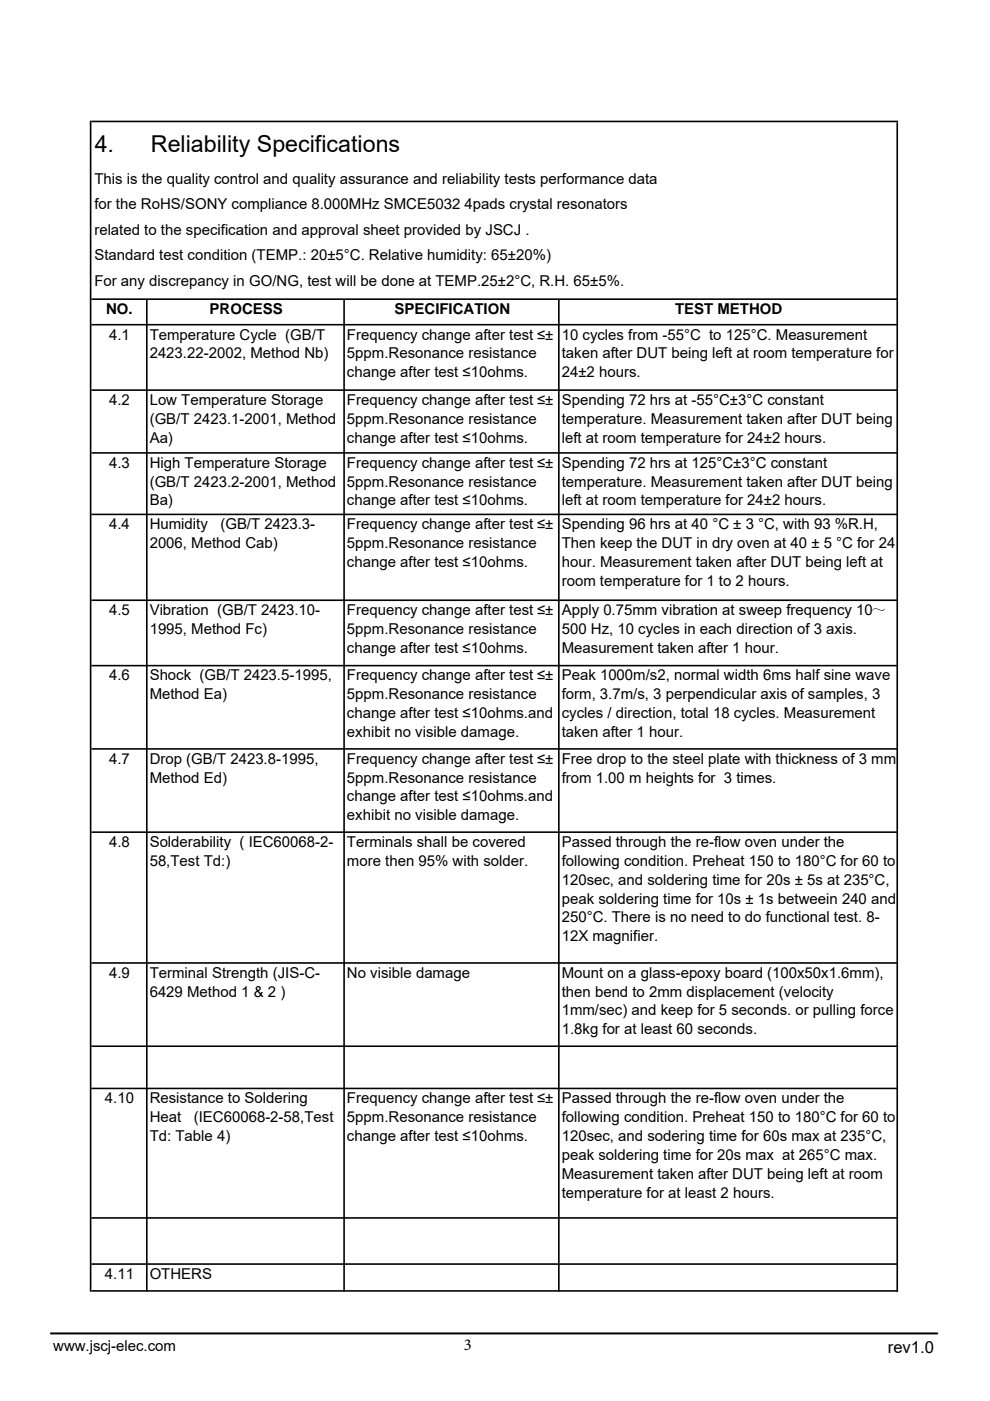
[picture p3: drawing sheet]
<svg xmlns="http://www.w3.org/2000/svg" width="210mm" height="297mm" viewBox="0 0 210 297" stroke-linecap="round" stroke-linejoin="round" font-family="sans-serif">
<defs><g id="words">
<g font-size="4.9">
<text x="20.1" y="32.1">4.</text>
<text x="32" y="32.1">Reliability Specifications</text>
</g>
<g font-size="3.5">
<text x="98.4" y="286.2">3</text>
<text x="188.3" y="286.9">rev1.0</text>
</g>
<g font-size="3.2">
<text x="20" y="39">This is the quality control and quality assurance and reliability tests performance data</text>
<text x="20" y="44.4">for the RoHS/SONY compliance 8.000MHz SMCE5032</text>
<text x="98.6" y="44.4">4pads crystal resonators</text>
<text x="20" y="49.8">related to the specification and approval sheet provided by JSCJ .</text>
<text x="20" y="55.2">Standard test condition (TEMP.: 20±5°C. Relative humidity: 65±20%)</text>
<text x="20" y="60.6">For any discrepancy in GO/NG, test will be done at TEMP.25±2°C, R.H. 65±5%.</text>
<text x="22.5" y="66.6">NO.</text>
<text x="23.1" y="72">4.1</text>
<text x="31.7" y="72">Temperature Cycle (GB/T</text>
<text x="44.5" y="66.6">PROCESS</text>
<text x="73.6" y="72">Frequency change after test ≤±</text>
<text x="83.7" y="66.6">SPECIFICATION</text>
<text x="119.1" y="72">10 cycles from -55°C to 125°C. Measurement</text>
<text x="143.2" y="66.6">TEST METHOD</text>
<text x="31.7" y="76">2423.22-2002, Method Nb)</text>
<text x="73.6" y="76">5ppm.Resonance resistance</text>
<text x="119.1" y="76">taken after DUT being left at room temperature for</text>
<text x="73.6" y="80">change after test ≤10ohms.</text>
<text x="119.1" y="80">24±2 hours.</text>
<text x="23.1" y="85.8">4.2</text>
<text x="31.7" y="85.8">Low Temperature Storage</text>
<text x="31.7" y="89.8">(GB/T 2423.1-2001, Method</text>
<text x="73.6" y="85.8">Frequency change after test ≤±</text>
<text x="73.6" y="89.8">5ppm.Resonance resistance</text>
<text x="119.1" y="85.8">Spending 72 hrs at -55°C±3°C constant</text>
<text x="119.1" y="89.8">temperature. Measurement taken after DUT being</text>
<text x="31.7" y="93.8">Aa)</text>
<text x="73.6" y="93.8">change after test ≤10ohms.</text>
<text x="119.1" y="93.8">left at room temperature for 24±2 hours.</text>
<text x="23.1" y="99.2">4.3</text>
<text x="31.7" y="99.2">High Temperature Storage</text>
<text x="73.6" y="99.2">Frequency change after test ≤±</text>
<text x="119.1" y="99.2">Spending 72 hrs at 125°C±3°C constant</text>
<text x="31.7" y="103.2">(GB/T 2423.2-2001, Method</text>
<text x="31.7" y="107.2">Ba)</text>
<text x="73.6" y="103.2">5ppm.Resonance resistance</text>
<text x="73.6" y="107.2">change after test ≤10ohms.</text>
<text x="119.1" y="103.2">temperature. Measurement taken after DUT being</text>
<text x="119.1" y="107.2">left at room temperature for 24±2 hours.</text>
<text x="23.1" y="112.2">4.4</text>
<text x="31.7" y="112.2">Humidity</text>
<text x="46.7" y="112.2">(GB/T 2423.3-</text>
<text x="73.6" y="112.2">Frequency change after test ≤±</text>
<text x="119.1" y="112.2">Spending 96 hrs at 40 °C ± 3 °C, with 93 %R.H,</text>
<text x="31.7" y="116.2">2006, Method Cab)</text>
<text x="73.6" y="116.2">5ppm.Resonance resistance</text>
<text x="119.1" y="116.2">Then keep the DUT in dry oven at 40 ± 5 °C for 24</text>
<text x="73.6" y="120.2">change after test ≤10ohms.</text>
<text x="119.1" y="120.2">hour. Measurement taken after DUT being left at</text>
<text x="119.1" y="124.2">room temperature for 1 to 2 hours.</text>
<text x="23.1" y="130.4">4.5</text>
<text x="31.7" y="130.4">Vibration (GB/T 2423.10-</text>
<text x="73.6" y="130.4">Frequency change after test ≤±</text>
<text x="119.1" y="130.4">Apply 0.75mm vibration at sweep frequency 10～</text>
<text x="31.7" y="134.4">1995, Method Fc)</text>
<text x="73.6" y="134.4">5ppm.Resonance resistance</text>
<text x="119.1" y="134.4">500 Hz, 10 cycles in each direction of 3 axis.</text>
<text x="73.6" y="138.4">change after test ≤10ohms.</text>
<text x="119.1" y="138.4">Measurement taken after 1 hour.</text>
<text x="23.1" y="144.3">4.6</text>
<text x="31.7" y="144.3">Shock (GB/T 2423.5-1995,</text>
<text x="31.7" y="148.3">Method Ea)</text>
<text x="73.6" y="144.3">Frequency change after test ≤±</text>
<text x="73.6" y="148.3">5ppm.Resonance resistance</text>
<text x="119.1" y="144.3">Peak 1000m/s2, normal width 6ms half sine wave</text>
<text x="119.1" y="148.3">form, 3.7m/s, 3 perpendicular axis of samples, 3</text>
<text x="73.6" y="152.3">change after test ≤10ohms.and</text>
<text x="119.1" y="152.3">cycles / direction, total 18 cycles. Measurement</text>
<text x="23.1" y="161.9">4.7</text>
<text x="31.7" y="161.9">Drop (GB/T 2423.8-1995,</text>
<text x="73.6" y="156.3">exhibit no visible damage.</text>
<text x="73.6" y="161.9">Frequency change after test ≤±</text>
<text x="119.1" y="156.3">taken after 1 hour.</text>
<text x="119.1" y="161.9">Free drop to the steel plate with thickness of 3 mm</text>
<text x="31.7" y="165.9">Method Ed)</text>
<text x="73.6" y="165.9">5ppm.Resonance resistance</text>
<text x="119.1" y="165.9">from 1.00 m heights for 3 times.</text>
<text x="73.6" y="169.9">change after test ≤10ohms.and</text>
<text x="73.6" y="173.9">exhibit no visible damage.</text>
<text x="23.1" y="179.6">4.8</text>
<text x="31.7" y="179.6">Solderability ( IEC60068-2-</text>
<text x="73.6" y="179.6">Terminals shall be covered</text>
<text x="119.1" y="179.6">Passed through the re-flow oven under the</text>
<text x="31.7" y="183.6">58,Test Td:)</text>
<text x="73.6" y="183.6">more then 95% with solder.</text>
<text x="119.1" y="183.6">following condition. Preheat 150 to 180°C for 60 to</text>
<text x="119.1" y="187.6">120sec, and soldering time for 20s ± 5s at 235°C,</text>
<text x="119.1" y="191.6">peak soldering time for 10s ± 1s betweein 240 and</text>
<text x="119.1" y="195.6">250°C. There is no need to do functional test. 8-</text>
<text x="119.1" y="199.6">12X magnifier.</text>
<text x="23.1" y="207.3">4.9</text>
<text x="31.7" y="207.3">Terminal Strength (JIS-C-</text>
<text x="73.6" y="207.3">No visible damage</text>
<text x="119.1" y="207.3">Mount on a glass-epoxy board (100x50x1.6mm),</text>
<text x="31.7" y="211.3">6429 Method 1 &amp; 2 )</text>
<text x="119.1" y="211.3">then bend to 2mm displacement (velocity</text>
<text x="119.1" y="215.3">1mm/sec) and keep for 5 seconds. or pulling force</text>
<text x="119.1" y="219.3">1.8kg for at least 60 seconds.</text>
<text x="22.3" y="233.9">4.10</text>
<text x="31.7" y="233.9">Resistance to Soldering</text>
<text x="73.6" y="233.9">Frequency change after test ≤±</text>
<text x="119.1" y="233.9">Passed through the re-flow oven under the</text>
<text x="31.7" y="237.9">Heat</text>
<text x="41.1" y="237.9">(IEC60068-2-58,Test</text>
<text x="73.6" y="237.9">5ppm.Resonance resistance</text>
<text x="119.1" y="237.9">following condition. Preheat 150 to 180°C for 60 to</text>
<text x="31.7" y="241.9">Td: Table 4)</text>
<text x="73.6" y="241.9">change after test ≤10ohms.</text>
<text x="119.1" y="241.9">120sec, and sodering time for 60s max at 235°C,</text>
<text x="119.1" y="245.9">peak soldering time for 20s max at 265°C max.</text>
<text x="119.1" y="249.9">Measurement taken after DUT being left at room</text>
<text x="119.1" y="253.9">temperature for at least 2 hours.</text>
<text x="22.3" y="271.1">4.11</text>
<text x="31.7" y="271.1">OTHERS</text>
<text x="11.3" y="286.5">www.jscj-elec.com</text>
</g>
</g></defs>
<g fill="none" stroke="#000" stroke-width=".34">
<path d="M19.2 25.6v248.3M19.4 25.8h171.1M190.3 25.9v248M19.4 68.8h171.1M19.4 63.4h171.1M31.1 63.6v210.3M73 63.6v210.3M118.5 63.6v210.3M19.4 96h171.1M19.4 82.7h171.1M19.4 109.1h171.1M19.4 127.3h171.1"/>
<path d="M19.4 158.8h171.1M19.4 141.1h171.1M19.4 176.4h171.1M19.4 204.2h171.1M19.4 230.8h171.1M19.4 221.8h171.1M19.4 258.2h171.1M19.4 273.7h171.1M19.4 268h171.1"/>
</g>
<path d="M10.8 282.7h188" fill="none" stroke="#000" stroke-width=".42"/>
<use href="#words"/>
</svg>
